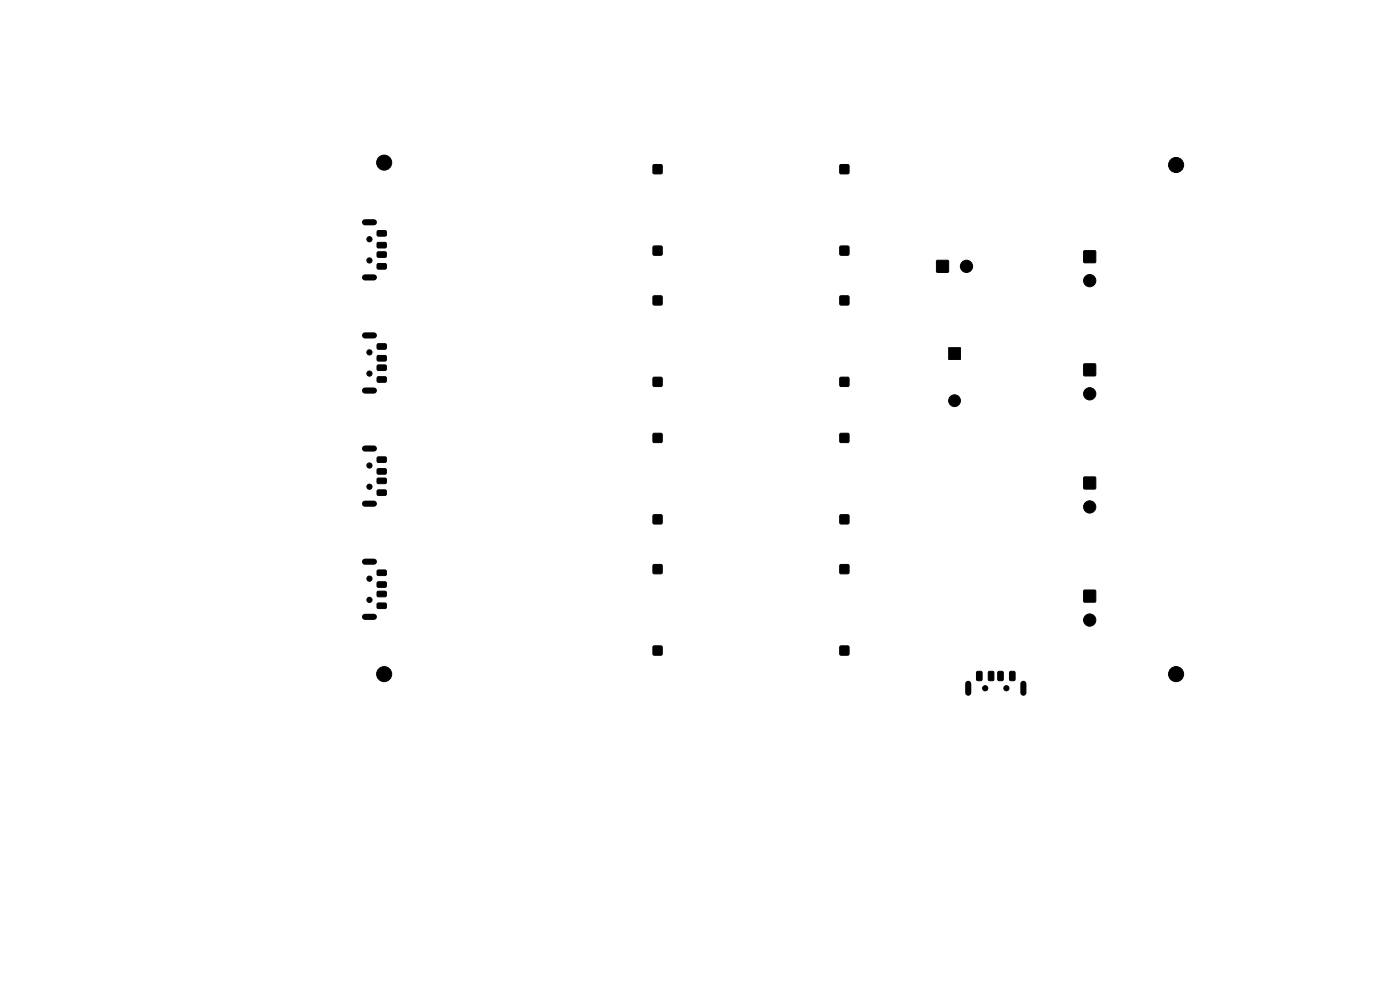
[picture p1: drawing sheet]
<svg xmlns="http://www.w3.org/2000/svg" width="297mm" height="210mm" viewBox="0 0 297 210" stroke-linecap="round" stroke-linejoin="round" font-family="sans-serif">
<g fill="#000" stroke="#000" stroke-width=".21">
<path d="M138.6 34.9h1.6l.2 .1 .1 1.6-.1 .2-1.6 .1-.2-.1-.1-1.6zM178.3 34.9h1.5l.3 .1v1.6l-.1 .2-1.6 .1-.2-.1-.1-1.6zM80.1 49h1.7l.2 .2-.1 .8-.2 .1-1.6-.1-.1-.2zM80 51.5l.3-.1 1.5 .1 .2 .2-.1 .8-.2 .1-1.6-.1-.1-.2zM80 53.5l.3-.1 1.5 .1 .2 .2-.1 .8-.2 .1-1.6-.1-.1-.2zM80 56l.3-.1 1.5 .1 .2 .2-.1 .8-.2 .1-1.6-.1-.1-.2zM138.6 52.3l.2-.1h1.6l.1 .3-.1 1.5-.2 .2-1.6-.1-.1-.2zM178.3 52.2h1.5l.3 .1v1.6l-.1 .2-1.6 .1-.2-.2-.1-1.5zM198.7 55.3h2.5v2.4h-2.5zM229.9 53.2h2.5v2.5h-2.5zM80 73l.3-.1 1.5 .1 .2 .2-.1 .8-.2 .1-1.6-.1-.1-.2zM80 75.5l.3-.1 1.5 .1 .2 .2-.1 .8-.2 .1-1.6-.1-.1-.2z"/>
<path d="M80.1 77.5h1.7l.2 .2-.1 .8-.2 .1-1.6-.1-.1-.2zM138.6 62.9l.2-.2 1.6 .1 .1 .2-.1 1.6-.2 .1h-1.6l-.1-.3zM178.3 62.8l1.5-.1 .3 .2v1.5l-.1 .3h-1.6l-.2-.1-.1-1.6zM201.3 73.8h2.5v2.5h-2.5zM229.9 77.2h2.5v2.5h-2.5zM80 97l.3-.1 1.5 .1 .2 .2-.1 .8-.2 .1-1.6-.1-.1-.2zM80 99.5l.3-.1 1.5 .1 .2 .2-.1 .8-.2 .1-1.6-.1-.1-.2zM80 80l.3-.1 1.5 .1 .2 .2-.1 .8-.2 .1-1.6-.1-.1-.2zM138.6 92l.2-.1h1.6l.1 .3-.1 1.6-.2 .1-1.6-.1-.1-.2zM138.6 80.1l.2-.1 1.6 .1 .1 .2-.1 1.6-.2 .1-1.6-.1-.1-.2zM178.3 91.9h1.5l.3 .1v1.6l-.1 .2-1.6 .1-.2-.1-.1-1.6zM178.3 80.1l1.5-.1 .3 .1v1.6l-.1 .2-1.6 .1-.2-.1-.1-1.6z"/>
<path d="M80 101.5l.3-.1 1.5 .1 .2 .2-.1 .8-.2 .1-1.6-.1-.1-.2zM80.1 104h1.7l.2 .2-.1 .8-.2 .1-1.6-.1-.1-.2zM138.6 109.3l.2-.1h1.6l.1 .3-.1 1.5-.2 .2-1.6-.1-.1-.2zM178.3 109.2h1.5l.3 .1v1.6l-.1 .2-1.6 .1-.2-.2-.1-1.5zM229.9 101.2h2.5v2.5h-2.5zM80 121l.3-.1 1.5 .1 .2 .2-.1 .8-.2 .1-1.6-.1-.1-.2zM80 123.5l.3-.1 1.5 .1 .2 .2-.1 .8-.2 .1-1.6-.1-.1-.2zM80 125.5l.3-.1 1.5 .1 .2 .2-.1 .8-.2 .1-1.6-.1-.1-.2zM80 128l.3-.1 1.5 .1 .2 .2-.1 .8-.2 .1-1.6-.1-.1-.2zM138.6 137.1l.2-.1 1.6 .1 .1 .2-.1 1.6-.2 .1-1.6-.1-.1-.2zM138.6 119.9l.2-.2 1.6 .1 .1 .2-.1 1.6-.2 .1h-1.6l-.1-.3zM178.3 137.1l1.5-.1 .3 .1v1.6l-.1 .2-1.6 .1-.2-.1-.1-1.6z"/>
<path d="M178.3 119.8l1.5-.1 .3 .2v1.5l-.1 .3h-1.6l-.2-.1-.1-1.6zM229.9 125.2h2.5v2.5h-2.5zM207.3 142.5l.8-.1 .2 .1 .1 1.6-.2 .2-.7 .1-.3-.1v-1.6zM209.7 142.5l.3-.1 .8 .1 .1 1.6-.2 .2-.7 .1-.3-.1zM211.7 142.5l.3-.1 .8 .1 .1 1.6-.2 .2-.7 .1-.3-.1zM214.3 142.5l.8-.1 .2 .1 .1 1.6-.2 .2-.7 .1-.3-.1v-1.6z"/>
<circle cx="81.5" cy="34.5" r="1.6"/>
<circle cx="249.5" cy="35" r="1.6"/>
<circle cx="78.4" cy="55.2" r=".55"/>
<circle cx="78.4" cy="50.8" r=".55"/>
<circle cx="205" cy="56.5" r="1.3"/>
<circle cx="231.2" cy="59.5" r="1.3"/>
<circle cx="78.4" cy="79.3" r=".55"/>
<circle cx="78.4" cy="74.8" r=".55"/>
<circle cx="78.4" cy="98.8" r=".55"/>
<circle cx="202.5" cy="85" r="1.25"/>
<circle cx="231.2" cy="83.5" r="1.3"/>
<circle cx="78.4" cy="103.2" r=".55"/>
<circle cx="231.2" cy="107.5" r="1.3"/>
<circle cx="78.4" cy="122.7" r=".55"/>
<circle cx="78.4" cy="127.3" r=".55"/>
<circle cx="231.2" cy="131.5" r="1.3"/>
<circle cx="81.5" cy="143" r="1.6"/>
<circle cx="209" cy="146" r=".55"/>
<circle cx="213.5" cy="146" r=".55"/>
<circle cx="249.5" cy="143" r="1.6"/>
</g>
<path d="M77.4 47.2h1.9M77.4 58.9h1.9M77.4 71.2h1.9M77.4 95.2h1.9M77.4 82.9h1.9M77.4 119.2h1.9M77.4 106.9h1.9M77.4 130.9h1.9M205.4 145.1v1.9M217.1 145.1v1.9" fill="none" stroke="#000" stroke-width="1.3"/>
</svg>
